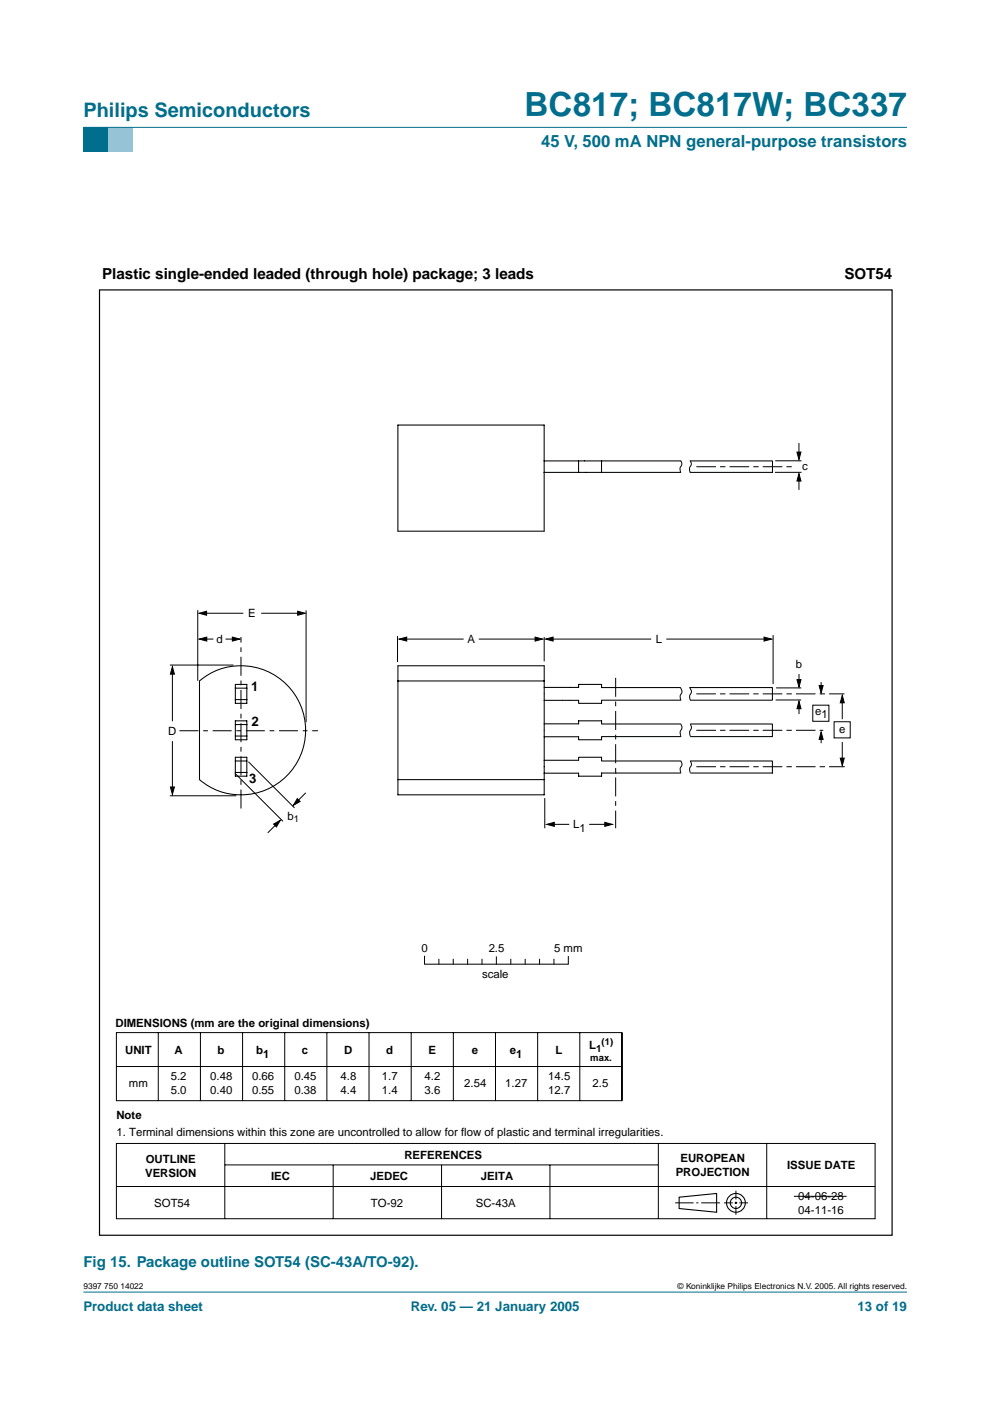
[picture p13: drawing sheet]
<svg xmlns="http://www.w3.org/2000/svg" width="210mm" height="297mm" viewBox="0 0 210 297" stroke-linecap="round" stroke-linejoin="round" font-family="sans-serif">
<defs><g id="words">
<text font-size="7.1" fill="#006e8c" x="111.2" y="24.7">BC817; BC817W; BC337</text>
<text font-size="4.2" fill="#006e8c" x="17.7" y="24.9">Philips Semiconductors</text>
<text font-size="3.5" fill="#006e8c" x="114.7" y="31.1">45 V, 500 mA NPN general-purpose transistors</text>
<g font-size="3.2">
<text x="21.7" y="59.2">Plastic single-ended leaded (through hole) package; 3 leads</text>
<text x="179" y="59.2">SOT54</text>
</g>
<text font-size="3.2" fill="#006e8c" x="17.7" y="268.7">Fig 15. Package outline SOT54 (SC-43A/TO-92).</text>
<g font-size="2.8">
<text x="53.3" y="146.6">1</text>
<text x="53.3" y="153.9">2</text>
<text x="52.9" y="166.1">3</text>
</g>
<g font-size="2.8" fill="#006e8c">
<text x="17.7" y="278">Product data sheet</text>
<text x="87.1" y="278">Rev. 05 — 21 January 2005</text>
<text x="181.8" y="278">13 of 19</text>
</g>
<g font-size="2.4">
<text x="170.1" y="99.6">c</text>
<text x="52.6" y="130.9">E</text>
<text x="45.9" y="136.2">d</text>
<text x="99.2" y="136.4">A</text>
<text x="139" y="136.4">L</text>
<text x="168.7" y="141.6">b</text>
<text x="35.7" y="155.8">D</text>
<text x="172.8" y="151.5">e</text>
<text x="174.2" y="152.3">1</text>
<text x="177.9" y="155.4">e</text>
<text x="61" y="173.8">b</text>
<text x="121.5" y="175.5">L</text>
<text x="122.8" y="176.3">1</text>
<text x="89.3" y="201.9">0</text>
<text x="103.6" y="201.9">2.5</text>
<text x="117.5" y="201.9">5 mm</text>
<text x="102.2" y="207.3">scale</text>
<text x="24.5" y="217.7">DIMENSIONS (mm are the original dimensions)</text>
<text x="26.5" y="223.5">UNIT</text>
<text x="37" y="223.5">A</text>
<text x="46.1" y="223.5">b</text>
<text x="54.3" y="223.5">b</text>
<text x="55.8" y="224.3">1</text>
<text x="64" y="223.5">c</text>
<text x="72.9" y="223.5">D</text>
<text x="81.9" y="223.5">d</text>
<text x="90.8" y="223.5">E</text>
<text x="100" y="223.5">e</text>
<text x="108.1" y="223.5">e</text>
<text x="109.4" y="224.3">1</text>
<text x="117.8" y="223.5">L</text>
<text x="124.9" y="222.3">L</text>
<text x="27.3" y="230.4">mm</text>
<text x="36.2" y="229">5.2</text>
<text x="36.2" y="231.9">5.0</text>
<text x="44.6" y="229">0.48</text>
<text x="44.6" y="231.9">0.40</text>
<text x="53.4" y="229">0.66</text>
<text x="53.4" y="231.9">0.55</text>
<text x="62.4" y="229">0.45</text>
<text x="62.4" y="231.9">0.38</text>
<text x="72.2" y="229">4.8</text>
<text x="72.2" y="231.9">4.4</text>
<text x="81" y="229">1.7</text>
<text x="81" y="231.9">1.4</text>
<text x="90" y="229">4.2</text>
<text x="90" y="231.9">3.6</text>
<text x="98.4" y="230.4">2.54</text>
<text x="107.1" y="230.4">1.27</text>
<text x="116.2" y="229">14.5</text>
<text x="116.2" y="231.9">12.7</text>
<text x="125.6" y="230.4">2.5</text>
<text x="24.7" y="237.2">Note</text>
<text x="24.7" y="240.8">1. Terminal dimensions within this zone are uncontrolled to allow for flow of plastic and terminal irregularities.</text>
<text x="85.7" y="245.7">REFERENCES</text>
<text x="30.8" y="249.6">VERSION</text>
<text x="30.9" y="246.6">OUTLINE</text>
<text x="57.5" y="250.3">IEC</text>
<text x="78.5" y="250.3">JEDEC</text>
<text x="102" y="250.3">JEITA</text>
<text x="143.3" y="249.3">PROJECTION</text>
<text x="144.3" y="246.4">EUROPEAN</text>
<text x="166.9" y="247.9">ISSUE DATE</text>
<text x="32.7" y="255.9">SOT54</text>
<text x="78.6" y="255.9">TO-92</text>
<text x="100.9" y="255.9">SC-43A</text>
<text x="169.2" y="254.4">04-06-28</text>
<text x="169.2" y="257.3">04-11-16</text>
</g>
<text font-size="2.1" x="126.4" y="223.1">1</text>
<g font-size="2">
<text x="62.3" y="174.4">1</text>
<text x="127.5" y="221.5">(1)</text>
<text x="125.2" y="225.1">max.</text>
</g>
<g font-size="1.8">
<text x="17.7" y="273.4">9397 750 14022</text>
<text x="143.7" y="273.4">© Koninklijke Philips Electronics N.V. 2005. All rights reserved.</text>
</g>
</g></defs>
<path d="M17.7 273.9h174.6z" fill="#006e8c" stroke="#006e8c" stroke-width=".21"/>
<path d="M17.7 27h5.3v5.3h-5.3z" fill-rule="evenodd" fill="#006e8c"/>
<path d="M23 27h5.3v5.3h-5.3z" fill-rule="evenodd" fill="#96c4d6"/>
<path d="M17.7 27h174.6z" fill="#006e8c" stroke="#006e8c" stroke-width=".21"/>
<g fill="none" stroke="#000" stroke-width=".21">
<path d="M144.3 97.7l.1 .1a1.41 1.41 0 0 1-.2 1.5l.1 .8M146.3 97.7l.1 .1a1.41 1.41 0 0 1-.2 1.5l.1 .8M164.4 97.7h5.5M169.4 93.9v2.6M164.3 100.1h5.6M169.4 101.7v2.2M41.9 129.4v14.9M43.1 135.5h2.1M43.2 130h8.4M47.8 135.5h2.3M55.4 130h8.4M64.9 129.4v23.7"/>
<path d="M84.3 134.9v5.5M85.6 135.5h12.7M101.5 135.5h12.7M115.4 135.1v5.1M116.6 135.5h21.5M141.3 135.5h21.4M163.9 134.7v10.3M36 141h13.5M36.6 142.6v10.3M36.6 157.1v10.4M144.3 145.8l.1 .1a1.42 1.42 0 0 1-.2 1.7l.2 .8M144.4 153.6v.1a1.41 1.41 0 0 1-.2 1.5l.2 .8"/>
<path d="M146.2 145.8a1.25 1.25 0 0 1 0 1.8l.2 .8M146.4 153.6v.1a1.41 1.41 0 0 1-.2 1.5l.2 .8M164.4 148.4h5.5M164.6 145.8h5.3M169.4 142.9v1.8M169.4 149.9v1.5M172.3 149.5h3.4v3.4h-3.4zM174.1 144.6v1.4M174.1 156.5v1.1M176.8 153h3.5v3.4h-3.5zM178.6 148.7v3.8M178.6 157.3v4"/>
<path d="M36 168.7h14.1M49.8 164l10.2 10.1M52.7 161.5l9.7 9.8M59.2 174.2l-2.4 2.4M64.8 168.1l-2.4 2.4M115.5 169.2v6.4M116.9 174.8h3.8M124.9 174.8h4.1M144.4 161.4v.1a1.41 1.41 0 0 1-.2 1.5l.2 .8M146.4 161.4v.1a1.41 1.41 0 0 1-.2 1.5l.2 .8M24.7 218.9h107.2v14.5h-107.2zM33.6 218.9v14.5"/>
<path d="M42.5 218.9v14.5M51.4 218.9v14.5M60.4 218.9v14.5M69.3 218.9v14.5M78.2 218.9v14.5M87.2 218.9v14.5M90 202.7v1.7h30.5v-1.6M93.1 203.4v1M96.1 203.4v1M96.1 218.9v14.5M99.1 203.4v1M102.2 203.4v1"/>
<path d="M105.1 218.9v14.5M105.2 202.9v1.5M108.3 203.4v1M111.4 203.4v1M114 218.9v14.5M114.4 203.4v1M117.4 203.4v1M122.9 218.9v14.5M131.9 218.9v14.5M24.7 226.1h107.2M24.7 242.4h160.8v16h-160.8zM24.7 251.6h160.8"/>
<path d="M47.7 242.5v15.9M47.7 247h91.8M70.6 247v11.4M93.6 247v11.4M116.6 247v11.4M139.6 242.5v15.9M143.1 255h4M147.6 255h.5M148.7 255h3.9M153.5 255h1.9M155.8 255h.5M156 252.5v1.8"/>
<path d="M156 254.8v.5M156 255.7v1.9M156.8 255h1.8M162.6 242.5v15.9M168.3 253.6h11.2"/>
</g>
<g fill="none" stroke="#000" stroke-width=".23">
<path d="M144 253.8l7.9-.8v4l-7.9-.8z"/>
<circle cx="156" cy="255" r="1.99"/>
<circle cx="156" cy="255" r="1.2"/>
</g>
<g fill="#000" stroke="#000" stroke-width=".21">
<path d="M169 95.9h.8l-.4 1.5zM169.4 100.4l.4 1.6h-.8zM42.2 130l1.6-.4v.8zM42.3 135.5l1.5-.4v.8zM49.3 135.1l1.6 .4-1.6 .4zM63.1 129.6l1.6 .4-1.6 .4zM84.6 135.5l1.6-.4v.8zM113.4 135.1l1.6 .4-1.6 .4zM115.7 135.5l1.6-.4v.8zM162 135.1l1.6 .4-1.6 .4zM36.6 141.3l.4 1.6h-.9zM169.4 148.7l.4 1.6h-.8z"/>
<path d="M169 144.1h.8l-.4 1.6zM174.1 155.2l.4 1.6h-.8zM173.7 145.4h.8l-.4 1.5zM178.6 147.4l.4 1.6h-.8zM36.1 166.9h.9l-.4 1.5zM58 174.7l1.4-.8-.8 1.4zM63 169.3l.6 .6-1.4 .8zM115.9 174.8l1.6-.4v.8zM128.2 174.4l1.6 .4-1.6 .4zM178.2 160.7h.8l-.4 1.6z"/>
</g>
<path d="M38.1 154.9h29.3M130.5 143.7v31.9M51.1 171.4v-36.3" fill="none" stroke="#000" stroke-width=".21" stroke-dasharray="4 1 1 1" stroke-linecap="butt"/>
<g fill="none" stroke="#000" stroke-width=".22">
<path d="M84.4 90.1h31v22.5h-31zM115.4 97.7h28.9M122.7 97.7v2.5M127.5 97.7v2.5M146.3 97.7h17.5v2.5h-17.5M115.4 100.2h28.9M42.3 144.4a13.7 13.7 0 0 1 18.8 1 13.7 13.7 0 0 1 0 18.8 13.7 13.7 0 0 1-18.8 1.1zM49.9 145.1h2.4v4h-2.4zM49.9 152.8h2.4v4h-2.4zM49.9 148.3h2.4M49.9 145.9h2.4M49.9 156.1h2.4"/>
<path d="M49.9 153.6h2.4M84.4 141.2h31v27.3h-31zM84.4 144.4h31M115.4 153.5h7.3v-.7h4.8v.7h16.9M115.4 145.7h7.3v-.6h4.8v.7h16.8M144.4 148.5h-16.9v.6h-4.8v-.6h-7.3M144.4 156.2h-16.9v.6h-4.8v-.6h-7.3M146.2 145.8h17.6v2.7h-17.4M146.4 153.5h17.4v2.7h-17.4M49.9 160.6h2.4v4h-2.4zM49.9 163.8h2.4M49.9 161.3h2.4"/>
<path d="M84.4 165.3h31M115.4 161.2h7.3v-.6h4.8v.7h16.9M144.4 163.9h-16.9v.7h-4.8v-.7h-7.3M146.4 161.3h17.4v2.6h-17.4"/>
</g>
<path d="M147.7 99h20.5M147.7 147.1h31.3M147.7 154.8h26.8M147.7 162.6h31.3" fill="none" stroke="#000" stroke-width=".21" stroke-dasharray="4 1 1 1"/>
<path d="M21.1 61.5h168v200.4h-168z" fill="none" stroke="#000" stroke-width=".25"/>
<use href="#words"/>
</svg>
